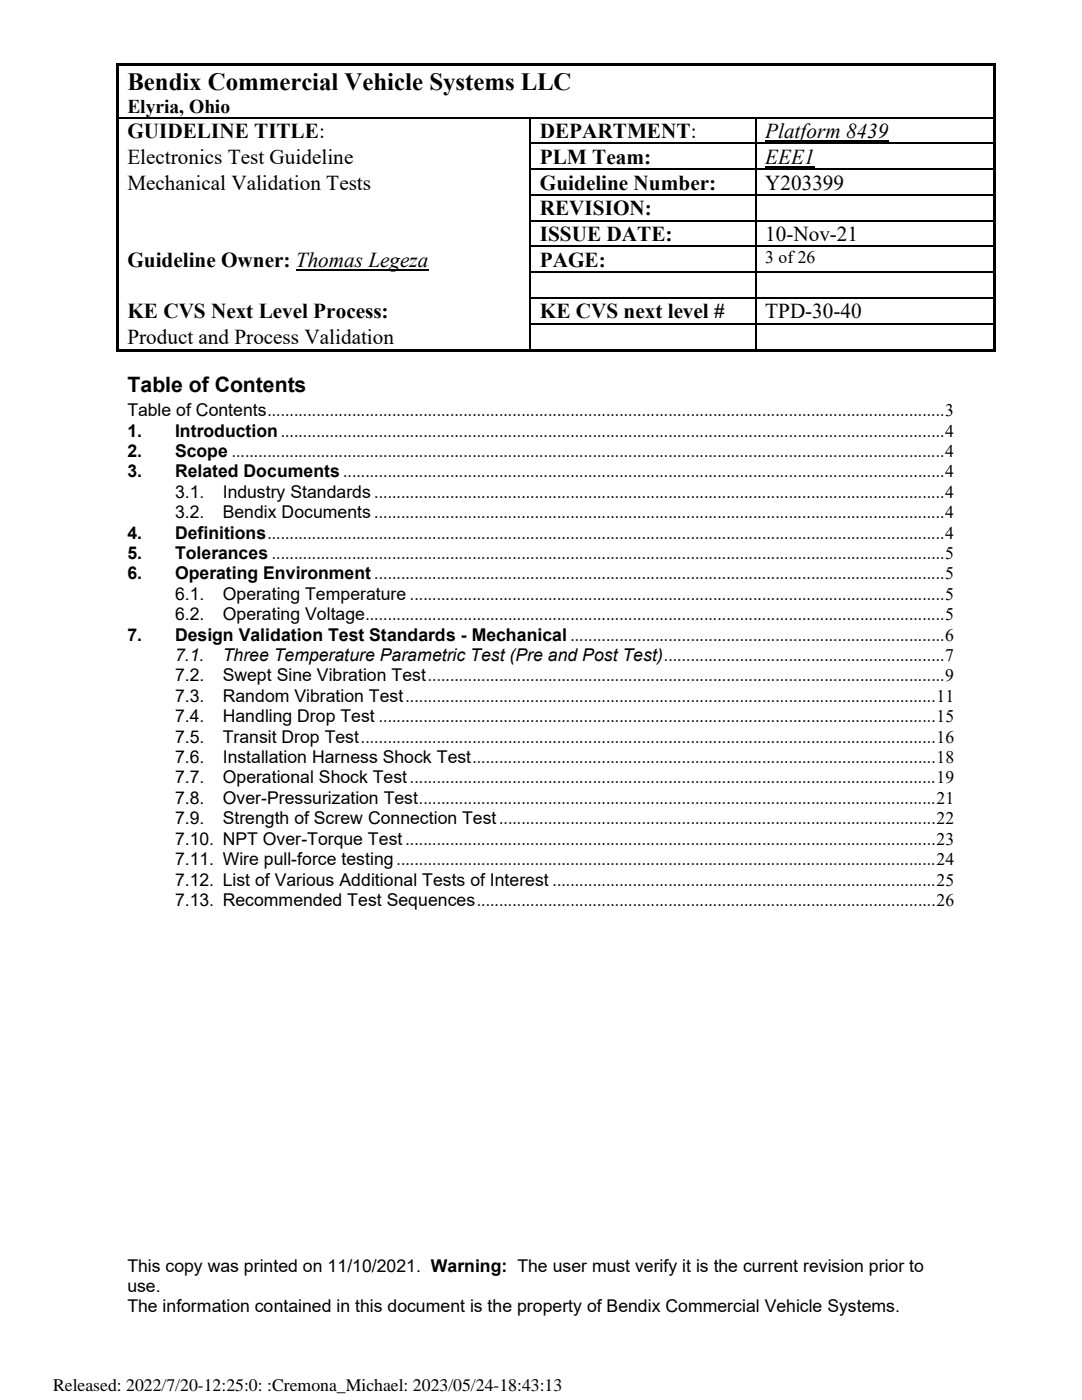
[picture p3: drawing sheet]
<svg xmlns="http://www.w3.org/2000/svg" width="216mm" height="279mm" viewBox="0 0 216 279" stroke-linecap="round" stroke-linejoin="round" font-family="sans-serif">
<defs><g id="words">
<text font-size="5" x="25.4" y="17.9">Bendix Commercial Vehicle Systems LLC</text>
<g font-size="4.2">
<text x="25.4" y="27.6">GUIDELINE TITLE:</text>
<text x="107.7" y="27.6">DEPARTMENT:</text>
<text x="152.7" y="27.6">Platform 8439</text>
<text x="25.4" y="32.7">Electronics Test Guideline</text>
<text x="107.7" y="32.7">PLM Team:</text>
<text x="152.7" y="32.7">EEE1</text>
<text x="25.4" y="37.9">Mechanical Validation Tests</text>
<text x="107.7" y="37.9">Guideline Number:</text>
<text x="152.7" y="37.9">Y203399</text>
<text x="107.7" y="43">REVISION:</text>
<text x="25.4" y="53.3">Guideline Owner: Thomas Legeza</text>
<text x="107.7" y="48.1">ISSUE DATE:</text>
<text x="107.7" y="53.3">PAGE:</text>
<text x="152.7" y="48.1">10-Nov-21</text>
<text x="25.4" y="63.5">KE CVS Next Level Process:</text>
<text x="107.7" y="63.5">KE CVS next level #</text>
<text x="152.7" y="63.5">TPD-30-40</text>
<text x="25.4" y="68.6">Product and Process Validation</text>
<text x="25.4" y="78.2">Table of Contents</text>
</g>
<text font-size="3.9" x="25.4" y="22.5">Elyria, Ohio</text>
<g font-size="3.5">
<text x="152.7" y="52.6">3 of26</text>
<text x="25.4" y="83.1">Table of Contents........................................................................................................................................................3</text>
<text x="25.4" y="87.1">1.</text>
<text x="34.9" y="87.1">Introduction.....................................................................................................................................................4</text>
<text x="25.4" y="91.2">2.</text>
<text x="25.4" y="95.3">3.</text>
<text x="34.9" y="91.2">Scope ................................................................................................................................................................4</text>
<text x="34.9" y="95.3">Related Documents .......................................................................................................................................4</text>
<text x="34.9" y="99.4">3.1.</text>
<text x="44.5" y="99.4">Industry Standards ................................................................................................................................4</text>
<text x="25.4" y="107.5">4.</text>
<text x="34.9" y="103.4">3.2.</text>
<text x="34.9" y="107.5">Definitions........................................................................................................................................................4</text>
<text x="44.5" y="103.4">Bendix Documents ................................................................................................................................4</text>
<text x="25.4" y="111.6">5.</text>
<text x="34.9" y="111.6">Tolerances .......................................................................................................................................................5</text>
<text x="25.4" y="115.6">6.</text>
<text x="34.9" y="115.6">Operating Environment ................................................................................................................................5</text>
<text x="34.9" y="119.7">6.1.</text>
<text x="44.5" y="119.7">Operating Temperature ........................................................................................................................5</text>
<text x="34.9" y="123.8">6.2.</text>
<text x="44.5" y="123.8">Operating Voltage..................................................................................................................................5</text>
<text x="25.4" y="127.9">7.</text>
<text x="34.9" y="127.9">Design Validation Test Standards - Mechanical ....................................................................................6</text>
<text x="34.9" y="131.9">7.1.</text>
<text x="44.5" y="131.9">Three Temperature Parametric Test (Pre and Post Test)...............................................................7</text>
<text x="34.9" y="136">7.2.</text>
<text x="44.5" y="136">Swept Sine Vibration Test....................................................................................................................9</text>
<text x="34.9" y="140.1">7.3.</text>
<text x="44.5" y="140.1">Random Vibration Test.......................................................................................................................11</text>
<text x="34.9" y="144.2">7.4.</text>
<text x="34.9" y="148.2">7.5.</text>
<text x="44.5" y="144.2">Handling Drop Test .............................................................................................................................15</text>
<text x="44.5" y="148.2">Transit Drop Test.................................................................................................................................16</text>
<text x="34.9" y="152.3">7.6.</text>
<text x="44.5" y="152.3">Installation Harness Shock Test........................................................................................................18</text>
<text x="34.9" y="156.4">7.7.</text>
<text x="34.9" y="160.4">7.8.</text>
<text x="44.5" y="156.4">Operational Shock Test......................................................................................................................19</text>
<text x="44.5" y="160.4">Over-Pressurization Test....................................................................................................................21</text>
<text x="34.9" y="164.5">7.9.</text>
<text x="44.5" y="164.5">Strength of Screw Connection Test..................................................................................................22</text>
<text x="34.9" y="168.6">7.10. NPT Over-Torque Test .......................................................................................................................23</text>
<text x="34.9" y="172.7">7.11. Wire pull-force testing.........................................................................................................................24</text>
<text x="34.9" y="176.7">7.12. List of Various Additional Tests of Interest ......................................................................................25</text>
<text x="34.9" y="180.8">7.13. Recommended Test Sequences.......................................................................................................26</text>
<text x="25.4" y="253.8">This copy was printed on 11/10/2021. Warning: The user must verify it is the current revision prior to</text>
<text x="25.4" y="257.8">use.</text>
<text x="25.4" y="261.9">The information contained in this document is the property of Bendix Commercial Vehicle Systems.</text>
<text x="10.6" y="277.6">Released: 2022/7/20-12:25:0: :Cremona_Michael: 2023/05/24-18:43:13</text>
</g>
</g></defs>
<g fill="#000">
<path d="M23.2 12.7h.6v.6h-.6z" fill-rule="evenodd"/>
<path d="M23.2 12.7h.6v.5h-.6z" fill-rule="evenodd"/>
<path d="M23.8 12.7h174.4v.5h-174.4z" fill-rule="evenodd"/>
<path d="M198.2 12.7h.6v.6h-.6z" fill-rule="evenodd"/>
<path d="M198.2 12.7h.6v.5h-.6z" fill-rule="evenodd"/>
<path d="M23.2 13.3h.6v10.1h-.6z" fill-rule="evenodd"/>
<path d="M23.2 23.4h.6v.2h-.6z" fill-rule="evenodd"/>
<path d="M23.2 23.6h.6v4.9h-.6z" fill-rule="evenodd"/>
<path d="M23.2 28.5h.6v.2h-.6z" fill-rule="evenodd"/>
<path d="M23.2 28.7h.6v5h-.6z" fill-rule="evenodd"/>
<path d="M23.2 33.7h.6v.2h-.6z" fill-rule="evenodd"/>
<path d="M23.2 33.9h.6v4.9h-.6z" fill-rule="evenodd"/>
<path d="M23.2 38.8h.6v.2h-.6z" fill-rule="evenodd"/>
<path d="M105.7 23.4h.2v.2h-.2z" fill-rule="evenodd"/>
<path d="M105.7 28.5h.2v.2h-.2z" fill-rule="evenodd"/>
<path d="M105.7 33.7h.2v.2h-.2z" fill-rule="evenodd"/>
<path d="M105.7 38.8h.2v.2h-.2z" fill-rule="evenodd"/>
<path d="M150.7 23.4h.2v.2h-.2z" fill-rule="evenodd"/>
<path d="M150.7 28.5h.2v.2h-.2z" fill-rule="evenodd"/>
<path d="M150.7 33.7h.2v.2h-.2z" fill-rule="evenodd"/>
<path d="M150.7 38.8h.2v.2h-.2z" fill-rule="evenodd"/>
<path d="M198.2 13.3h.6v10.1h-.6z" fill-rule="evenodd"/>
<path d="M198.2 23.4h.6v.2h-.6z" fill-rule="evenodd"/>
<path d="M198.2 23.6h.6v4.9h-.6z" fill-rule="evenodd"/>
<path d="M198.2 28.5h.6v.2h-.6z" fill-rule="evenodd"/>
<path d="M198.2 28.7h.6v5h-.6z" fill-rule="evenodd"/>
<path d="M198.2 33.7h.6v.2h-.6z" fill-rule="evenodd"/>
<path d="M198.2 33.9h.6v4.9h-.6z" fill-rule="evenodd"/>
<path d="M198.2 38.8h.6v.2h-.6z" fill-rule="evenodd"/>
<path d="M23.2 39h.6v4.9h-.6z" fill-rule="evenodd"/>
<path d="M23.2 43.9h.6v.3h-.6z" fill-rule="evenodd"/>
<path d="M23.2 44.2h.6v4.8h-.6z" fill-rule="evenodd"/>
<path d="M23.2 49h.6v.3h-.6z" fill-rule="evenodd"/>
<path d="M23.2 49.3h.6v4.9h-.6z" fill-rule="evenodd"/>
<path d="M23.2 54.2h.6v.2h-.6z" fill-rule="evenodd"/>
<path d="M23.2 54.4h.6v4.9h-.6z" fill-rule="evenodd"/>
<path d="M23.2 59.3h.6v.3h-.6z" fill-rule="evenodd"/>
<path d="M105.7 43.9h.2v.3h-.2z" fill-rule="evenodd"/>
<path d="M105.7 49h.2v.3h-.2z" fill-rule="evenodd"/>
<path d="M105.7 54.2h.2v.2h-.2z" fill-rule="evenodd"/>
<path d="M105.7 59.3h.2v.3h-.2z" fill-rule="evenodd"/>
<path d="M150.7 43.9h.2v.3h-.2z" fill-rule="evenodd"/>
<path d="M150.7 49h.2v.3h-.2z" fill-rule="evenodd"/>
<path d="M150.7 54.2h.2v.2h-.2z" fill-rule="evenodd"/>
<path d="M150.7 59.3h.2v.3h-.2z" fill-rule="evenodd"/>
<path d="M198.2 39h.6v4.9h-.6z" fill-rule="evenodd"/>
<path d="M198.2 43.9h.6v.3h-.6z" fill-rule="evenodd"/>
<path d="M198.2 44.2h.6v4.8h-.6z" fill-rule="evenodd"/>
<path d="M198.2 49h.6v.3h-.6z" fill-rule="evenodd"/>
<path d="M198.2 49.3h.6v4.9h-.6z" fill-rule="evenodd"/>
<path d="M198.2 54.2h.6v.2h-.6z" fill-rule="evenodd"/>
<path d="M198.2 54.4h.6v4.9h-.6z" fill-rule="evenodd"/>
<path d="M198.2 59.3h.6v.3h-.6z" fill-rule="evenodd"/>
<path d="M23.2 59.6h.6v4.8h-.6z" fill-rule="evenodd"/>
<path d="M23.2 64.4h.6v.3h-.6z" fill-rule="evenodd"/>
<path d="M23.2 64.7h.6v4.9h-.6z" fill-rule="evenodd"/>
<path d="M23.2 69.6h.6v.5h-.6z" fill-rule="evenodd"/>
<path d="M23.2 69.6h.6v.5h-.6z" fill-rule="evenodd"/>
<path d="M23.8 69.6h81.9v.5h-81.9z" fill-rule="evenodd"/>
<path d="M105.7 64.4h.2v.3h-.2z" fill-rule="evenodd"/>
<path d="M105.7 69.6h.5v.5h-.5z" fill-rule="evenodd"/>
<path d="M106.2 69.6h44.5v.5h-44.5z" fill-rule="evenodd"/>
<path d="M150.7 64.4h.2v.3h-.2z" fill-rule="evenodd"/>
<path d="M150.7 69.6h.5v.5h-.5z" fill-rule="evenodd"/>
<path d="M151.2 69.6h47v.5h-47z" fill-rule="evenodd"/>
<path d="M198.2 59.6h.6v4.8h-.6z" fill-rule="evenodd"/>
<path d="M198.2 64.4h.6v.3h-.6z" fill-rule="evenodd"/>
<path d="M198.2 64.7h.6v4.9h-.6z" fill-rule="evenodd"/>
<path d="M198.2 69.6h.6v.5h-.6z" fill-rule="evenodd"/>
<path d="M198.2 69.6h.6v.5h-.6z" fill-rule="evenodd"/>
</g>
<path d="M152.7 28.1h24.6M152.7 33.3h9.9M59 53.8h26.5" fill="none" stroke="#000" stroke-width=".21"/>
<g fill="none" stroke="#000" stroke-width=".25">
<path d="M23.8 23.5h81.9M105.8 23.6v4.9M105.8 28.7v5M105.8 33.9v4.9M105.8 39v4.9M105.9 23.5h44.8M105.9 28.6h44.8M105.9 33.8h44.8M105.9 38.9h44.8M150.8 23.6v4.9M150.8 28.7v5M150.8 33.9v4.9"/>
<path d="M150.8 39v4.9M150.9 23.5h47.3M150.9 28.6h47.3M150.9 33.8h47.3M150.9 38.9h47.3M105.8 44.2v4.8M105.8 49.3v4.9M105.8 54.4v4.9M105.8 59.6v4.8M105.9 44h44.8M105.9 49.2h44.8M105.9 54.3h44.8"/>
<path d="M105.9 59.4h44.8M150.8 44.2v4.8M150.8 49.3v4.9M150.8 54.4v4.9M150.8 59.6v4.8M150.9 44h47.3M150.9 49.2h47.3M150.9 54.3h47.3M150.9 59.4h47.3M105.8 64.7v4.9M105.9 64.6h44.8M150.8 64.7v4.9"/>
<path d="M150.9 64.6h47.3"/>
</g>
<use href="#words"/>
</svg>
